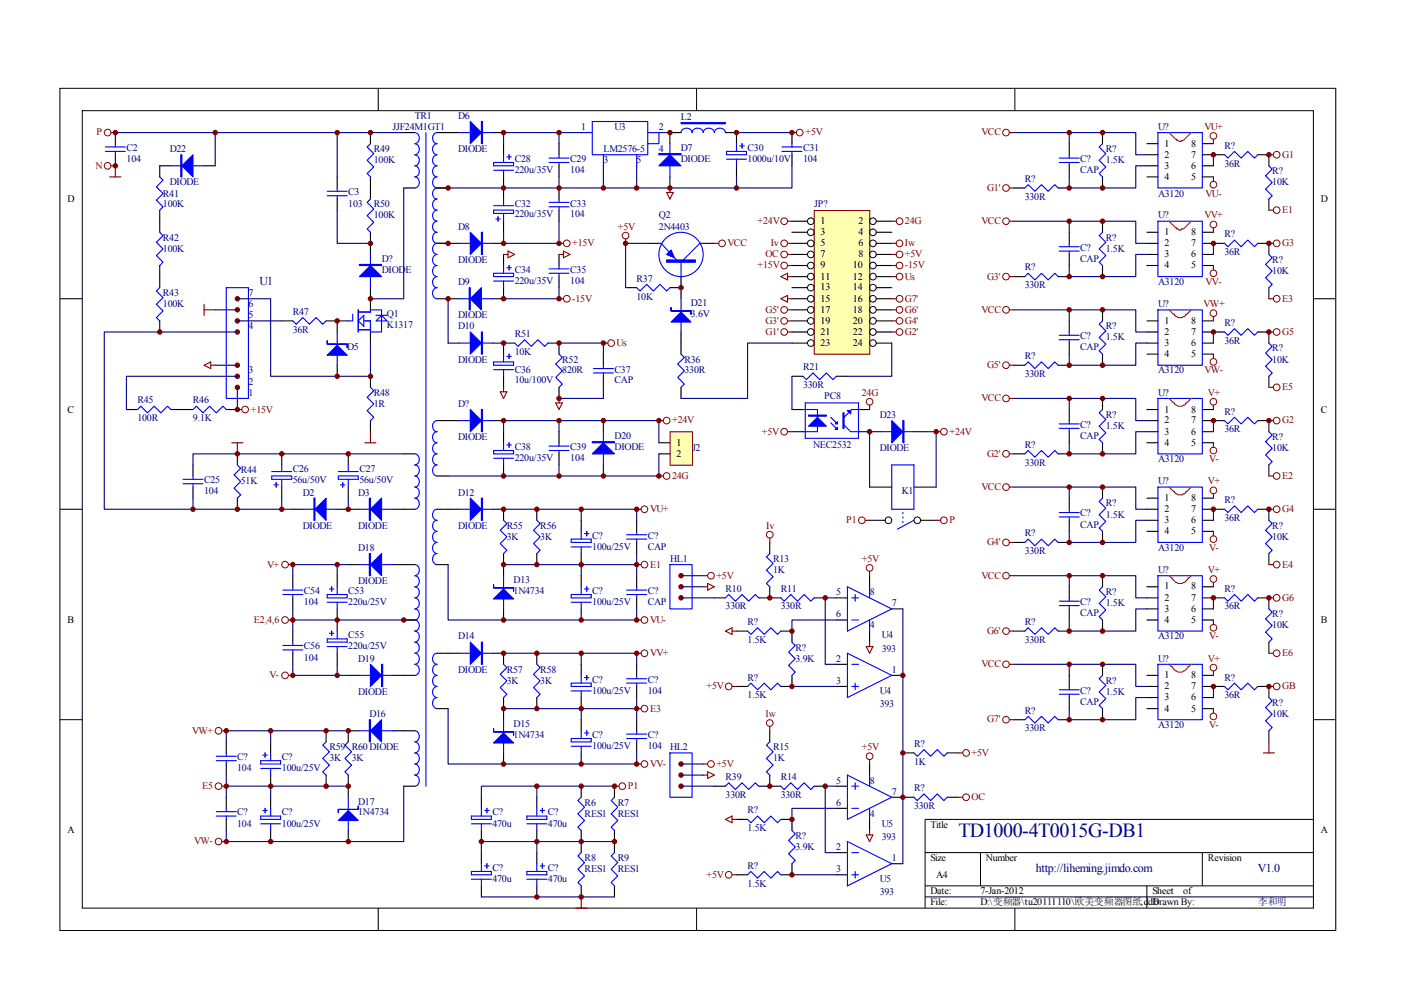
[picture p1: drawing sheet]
<svg xmlns="http://www.w3.org/2000/svg" width="297mm" height="210mm" viewBox="0 0 297 210" stroke-linecap="round" stroke-linejoin="round" font-family="sans-serif">
<defs><g id="words">
<text font-size="4.2" fill="#000080" x="203.2" y="177.4">TD1000-4T0015G-DB1</text>
<g font-size="2.5" fill="#000080">
<text x="55" y="60.4">U1</text>
<text x="219.6" y="184.8">http://liheming.jimdo.com</text>
<text x="266.7" y="184.8">V1.0</text>
</g>
<g font-size="2.1" fill="#800000">
<text x="20.5" y="28.7">P</text>
<text x="170.8" y="28.7">+5V</text>
<text x="208.1" y="28.7">VCC</text>
<text x="255.4" y="27.5">VU+</text>
<text x="20.2" y="35.7">N</text>
<text x="271.9" y="33.5">G1</text>
<text x="209.3" y="40.5">G1'</text>
<text x="255.6" y="41.7">VU-</text>
<text x="160.6" y="47.5">+24V</text>
<text x="191.9" y="47.5">24G</text>
<text x="208.1" y="47.5">VCC</text>
<text x="255.4" y="46.3">VV+</text>
<text x="271.9" y="45.1">E1</text>
<text x="121.3" y="52.2">+15V</text>
<text x="131" y="48.7">+5V</text>
<text x="154.3" y="52.2">VCC</text>
<text x="163.4" y="52.2">Iv</text>
<text x="191.9" y="52.2">Iw</text>
<text x="271.9" y="52.2">G3</text>
<text x="160.6" y="56.9">+15V</text>
<text x="162.3" y="54.5">OC</text>
<text x="191.9" y="54.5">+5V</text>
<text x="191.9" y="56.9">-15V</text>
<text x="191.9" y="59.3">Us</text>
<text x="209.3" y="59.3">G3'</text>
<text x="121.3" y="63.9">-15V</text>
<text x="191.9" y="63.9">G7'</text>
<text x="255.2" y="65.1">VW+</text>
<text x="255.6" y="60.5">VV-</text>
<text x="271.9" y="63.9">E3</text>
<text x="162.3" y="71">G1'</text>
<text x="162.3" y="68.7">G3'</text>
<text x="162.3" y="66.3">G5'</text>
<text x="191.9" y="66.3">G6'</text>
<text x="191.9" y="68.7">G4'</text>
<text x="191.9" y="71">G2'</text>
<text x="208.1" y="66.3">VCC</text>
<text x="271.9" y="71">G5</text>
<text x="130.7" y="73.3">Us</text>
<text x="182.7" y="83.9">24G</text>
<text x="209.3" y="78.1">G5'</text>
<text x="255.4" y="79.2">VW-</text>
<text x="256.1" y="83.9">V+</text>
<text x="271.9" y="82.7">E5</text>
<text x="53.2" y="87.5">+15V</text>
<text x="142.5" y="89.8">+24V</text>
<text x="208.1" y="85.1">VCC</text>
<text x="271.9" y="89.8">G2</text>
<text x="161.5" y="92.1">+5V</text>
<text x="201.3" y="92.1">+24V</text>
<text x="142.5" y="101.5">24G</text>
<text x="209.3" y="96.9">G2'</text>
<text x="256.4" y="98">V-</text>
<text x="271.9" y="101.5">E2</text>
<text x="208.1" y="103.9">VCC</text>
<text x="256.1" y="102.7">V+</text>
<text x="137.8" y="108.6">VU+</text>
<text x="162.5" y="112.1">Iv</text>
<text x="179.4" y="110.9">P1</text>
<text x="201.3" y="110.9">P</text>
<text x="271.9" y="108.6">G4</text>
<text x="182.7" y="119.1">+5V</text>
<text x="209.3" y="115.6">G4'</text>
<text x="256.4" y="116.8">V-</text>
<text x="56.6" y="120.3">V+</text>
<text x="137.8" y="120.3">E1</text>
<text x="151.9" y="122.7">+5V</text>
<text x="208.1" y="122.7">VCC</text>
<text x="256.1" y="121.5">V+</text>
<text x="271.9" y="120.3">E4</text>
<text x="271.9" y="127.4">G6</text>
<text x="53.8" y="132.1">E2,4,6</text>
<text x="137.8" y="132.1">VU-</text>
<text x="209.3" y="134.4">G6'</text>
<text x="256.4" y="135.6">V-</text>
<text x="57.1" y="143.8">V-</text>
<text x="137.8" y="139.1">VV+</text>
<text x="208.1" y="141.5">VCC</text>
<text x="256.1" y="140.3">V+</text>
<text x="271.9" y="139.1">E6</text>
<text x="149.8" y="146.1">+5V</text>
<text x="271.9" y="146.1">GB</text>
<text x="40.7" y="155.5">VW+</text>
<text x="137.8" y="150.9">E3</text>
<text x="162.3" y="152">Iw</text>
<text x="209.3" y="153.2">G7'</text>
<text x="256.4" y="154.4">V-</text>
<text x="182.7" y="159.1">+5V</text>
<text x="206" y="160.3">+5V</text>
<text x="42.8" y="167.3">E5</text>
<text x="133.1" y="167.3">P1</text>
<text x="137.8" y="162.6">VV-</text>
<text x="151.9" y="162.6">+5V</text>
<text x="206" y="169.6">OC</text>
<text x="41.1" y="179">VW-</text>
<text x="149.8" y="186.1">+5V</text>
</g>
<g font-size="2.1" fill="#000080">
<text x="83.2" y="27.5">JJF24M1GT1</text>
<text x="88" y="25.2">TR1</text>
<text x="97.1" y="25.2">D6</text>
<text x="123.2" y="27.5">1</text>
<text x="130.3" y="27.5">U3</text>
<text x="139.7" y="27.5">2</text>
<text x="144.4" y="25.4">L2</text>
<text x="245.5" y="27.5">U?</text>
<text x="26.8" y="32">C2</text>
<text x="26.8" y="34.4">104</text>
<text x="36" y="32.3">D22</text>
<text x="79.2" y="32.3">R49</text>
<text x="79.2" y="34.6">100K</text>
<text x="97.1" y="32.3">DIODE</text>
<text x="109.1" y="34.4">C28</text>
<text x="120.9" y="34.4">C29</text>
<text x="127.9" y="32.3">LM2576-5</text>
<text x="127.9" y="34.6">3</text>
<text x="135" y="34.6">5</text>
<text x="139.7" y="32.3">4</text>
<text x="144.4" y="32">D7</text>
<text x="144.4" y="34.4">DIODE</text>
<text x="158.5" y="32">C30</text>
<text x="158.5" y="34.4">1000u/10V</text>
<text x="170.3" y="32">C31</text>
<text x="170.3" y="34.4">104</text>
<text x="229" y="34.4">C?</text>
<text x="234.4" y="32.3">R?</text>
<text x="234.4" y="34.6">1.5K</text>
<text x="259.6" y="31.5">R?</text>
<text x="259.6" y="35.3">36R</text>
<text x="34.5" y="41.7">R41</text>
<text x="36" y="39.3">DIODE</text>
<text x="73.8" y="41.4">C3</text>
<text x="109.1" y="36.7">220u/35V</text>
<text x="120.9" y="36.7">104</text>
<text x="217.3" y="38.6">R?</text>
<text x="229" y="36.7">CAP</text>
<text x="245.5" y="41.7">A3120</text>
<text x="269.7" y="36.9">R?</text>
<text x="269.7" y="39.3">10K</text>
<text x="34.5" y="44">100K</text>
<text x="73.8" y="43.8">103</text>
<text x="79.2" y="44">R50</text>
<text x="79.2" y="46.3">100K</text>
<text x="109.1" y="43.8">C32</text>
<text x="109.1" y="46.1">220u/35V</text>
<text x="120.9" y="43.8">C33</text>
<text x="120.9" y="46.1">104</text>
<text x="139.7" y="46.3">Q2</text>
<text x="172.6" y="44">JP?</text>
<text x="217.3" y="42.3">330R</text>
<text x="245.5" y="46.3">U?</text>
<text x="34.5" y="51.1">R42</text>
<text x="34.5" y="53.4">100K</text>
<text x="97.1" y="48.7">D8</text>
<text x="139.7" y="48.7">2N4403</text>
<text x="229" y="53.2">C?</text>
<text x="234.4" y="51.1">R?</text>
<text x="234.4" y="53.4">1.5K</text>
<text x="259.6" y="50.3">R?</text>
<text x="80.9" y="55.5">D?</text>
<text x="80.9" y="57.8">DIODE</text>
<text x="97.1" y="55.7">DIODE</text>
<text x="109.1" y="57.8">C34</text>
<text x="120.9" y="57.8">C35</text>
<text x="135" y="59.7">R37</text>
<text x="217.3" y="57.3">R?</text>
<text x="229" y="55.5">CAP</text>
<text x="259.6" y="54.1">36R</text>
<text x="269.7" y="55.7">R?</text>
<text x="269.7" y="58.1">10K</text>
<text x="34.5" y="62.8">R43</text>
<text x="34.5" y="65.1">100K</text>
<text x="52.7" y="62.8">7</text>
<text x="52.7" y="65.1">6</text>
<text x="97.1" y="60.5">D9</text>
<text x="109.1" y="60.2">220u/35V</text>
<text x="120.9" y="60.2">104</text>
<text x="135" y="63.5">10K</text>
<text x="146.5" y="64.9">D21</text>
<text x="217.3" y="61.1">330R</text>
<text x="245.5" y="60.5">A3120</text>
<text x="245.5" y="65.1">U?</text>
<text x="52.7" y="69.8">4</text>
<text x="52.7" y="67.5">5</text>
<text x="62.1" y="66.7">R47</text>
<text x="62.1" y="70.5">36R</text>
<text x="82" y="67.2">Q1</text>
<text x="82" y="69.6">K1317</text>
<text x="97.1" y="67.5">DIODE</text>
<text x="97.1" y="69.8">D10</text>
<text x="109.1" y="71.5">R51</text>
<text x="146.5" y="67.2">3.6V</text>
<text x="229" y="71.9">C?</text>
<text x="234.4" y="69.8">R?</text>
<text x="259.6" y="69.1">R?</text>
<text x="73.6" y="74.3">D5</text>
<text x="97.1" y="76.9">DIODE</text>
<text x="109.1" y="75.2">10K</text>
<text x="119.2" y="76.9">R52</text>
<text x="145.1" y="76.9">R36</text>
<text x="217.3" y="76.1">R?</text>
<text x="229" y="74.3">CAP</text>
<text x="234.4" y="72.2">1.5K</text>
<text x="259.6" y="72.9">36R</text>
<text x="269.7" y="74.5">R?</text>
<text x="269.7" y="76.9">10K</text>
<text x="52.7" y="83.9">1</text>
<text x="52.7" y="81.5">2</text>
<text x="52.7" y="79.2">3</text>
<text x="79.2" y="83.9">R48</text>
<text x="109.1" y="79">C36</text>
<text x="109.1" y="81.3">10u/100V</text>
<text x="119.2" y="79.2">820R</text>
<text x="130.3" y="79">C37</text>
<text x="130.3" y="81.3">CAP</text>
<text x="145.1" y="79.2">330R</text>
<text x="170.3" y="78.5">R21</text>
<text x="170.3" y="82.3">330R</text>
<text x="217.3" y="79.9">330R</text>
<text x="245.5" y="79.2">A3120</text>
<text x="245.5" y="83.9">U?</text>
<text x="29.1" y="85.5">R45</text>
<text x="29.1" y="89.3">100R</text>
<text x="40.9" y="85.5">R46</text>
<text x="40.9" y="89.3">9.1K</text>
<text x="79.2" y="86.3">1R</text>
<text x="97.1" y="86.3">D?</text>
<text x="174.8" y="84.6">PC8</text>
<text x="186.5" y="88.6">D23</text>
<text x="234.4" y="88.6">R?</text>
<text x="259.6" y="87.9">R?</text>
<text x="97.1" y="93.3">DIODE</text>
<text x="109.1" y="95.4">C38</text>
<text x="120.9" y="95.4">C39</text>
<text x="130.3" y="93.1">D20</text>
<text x="130.3" y="95.4">DIODE</text>
<text x="146.7" y="95.7">J2</text>
<text x="172.4" y="94.9">NEC2532</text>
<text x="186.5" y="95.7">DIODE</text>
<text x="217.3" y="94.9">R?</text>
<text x="229" y="90.7">C?</text>
<text x="229" y="93.1">CAP</text>
<text x="234.4" y="90.9">1.5K</text>
<text x="259.6" y="91.6">36R</text>
<text x="269.7" y="93.3">R?</text>
<text x="269.7" y="95.7">10K</text>
<text x="51.1" y="100.3">R44</text>
<text x="62.1" y="100.1">C26</text>
<text x="76.2" y="100.1">C27</text>
<text x="109.1" y="97.8">220u/35V</text>
<text x="120.9" y="97.8">104</text>
<text x="217.3" y="98.7">330R</text>
<text x="245.5" y="98">A3120</text>
<text x="43.3" y="102.5">C25</text>
<text x="43.3" y="104.8">104</text>
<text x="51.1" y="102.7">51K</text>
<text x="62.1" y="102.5">56u/50V</text>
<text x="64.2" y="105.1">D2</text>
<text x="75.9" y="105.1">D3</text>
<text x="76.2" y="102.5">56u/50V</text>
<text x="97.1" y="105.1">D12</text>
<text x="191.2" y="104.8">K1</text>
<text x="234.4" y="107.4">R?</text>
<text x="245.5" y="102.7">U?</text>
<text x="259.6" y="106.7">R?</text>
<text x="64.2" y="112.1">DIODE</text>
<text x="75.9" y="112.1">DIODE</text>
<text x="97.1" y="112.1">DIODE</text>
<text x="107.4" y="112.1">R55</text>
<text x="114.6" y="112.1">R56</text>
<text x="217.3" y="113.7">R?</text>
<text x="229" y="109.5">C?</text>
<text x="229" y="111.9">CAP</text>
<text x="234.4" y="109.7">1.5K</text>
<text x="259.6" y="110.4">36R</text>
<text x="269.7" y="112.1">R?</text>
<text x="75.9" y="116.8">D18</text>
<text x="107.4" y="114.5">3K</text>
<text x="114.6" y="114.5">3K</text>
<text x="125.6" y="114.2">C?</text>
<text x="125.6" y="116.6">100u/25V</text>
<text x="137.3" y="114.2">C?</text>
<text x="137.3" y="116.6">CAP</text>
<text x="142.1" y="119.1">HL1</text>
<text x="163.9" y="119.1">R13</text>
<text x="217.3" y="117.5">330R</text>
<text x="245.5" y="116.8">A3120</text>
<text x="269.7" y="114.5">10K</text>
<text x="64.4" y="125.9">C54</text>
<text x="73.8" y="125.9">C53</text>
<text x="75.9" y="123.9">DIODE</text>
<text x="108.9" y="123.6">D13</text>
<text x="108.9" y="125.9">1N4734</text>
<text x="125.6" y="125.9">C?</text>
<text x="137.3" y="125.9">C?</text>
<text x="153.8" y="125.5">R10</text>
<text x="163.9" y="121.5">1K</text>
<text x="165.5" y="125.5">R11</text>
<text x="245.5" y="121.5">U?</text>
<text x="259.6" y="125.5">R?</text>
<text x="64.4" y="128.3">104</text>
<text x="73.8" y="128.3">220u/25V</text>
<text x="125.6" y="128.3">100u/25V</text>
<text x="137.3" y="128.3">CAP</text>
<text x="153.8" y="129.2">330R</text>
<text x="165.5" y="129.2">330R</text>
<text x="177.3" y="126.2">5</text>
<text x="177.3" y="130.9">6</text>
<text x="184.4" y="126.2">8</text>
<text x="189.1" y="128.5">7</text>
<text x="229" y="128.3">C?</text>
<text x="229" y="130.7">CAP</text>
<text x="234.4" y="126.2">R?</text>
<text x="234.4" y="128.5">1.5K</text>
<text x="259.6" y="129.2">36R</text>
<text x="269.7" y="130.9">R?</text>
<text x="64.4" y="137.7">C56</text>
<text x="73.8" y="135.3">C55</text>
<text x="73.8" y="137.7">220u/25V</text>
<text x="97.1" y="135.6">D14</text>
<text x="158.5" y="132.5">R?</text>
<text x="158.5" y="136.3">1.5K</text>
<text x="168.7" y="137.9">R?</text>
<text x="184.4" y="133.2">4</text>
<text x="186.9" y="135.3">U4</text>
<text x="217.3" y="132.5">R?</text>
<text x="217.3" y="136.3">330R</text>
<text x="245.5" y="135.6">A3120</text>
<text x="269.7" y="133.2">10K</text>
<text x="64.4" y="140.1">104</text>
<text x="75.9" y="140.3">D19</text>
<text x="97.1" y="142.6">DIODE</text>
<text x="107.4" y="142.6">R57</text>
<text x="114.6" y="142.6">R58</text>
<text x="168.7" y="140.3">3.9K</text>
<text x="177.3" y="140.3">2</text>
<text x="186.9" y="138.2">393</text>
<text x="189.1" y="142.6">1</text>
<text x="245.5" y="140.3">U?</text>
<text x="75.9" y="147.3">DIODE</text>
<text x="107.4" y="145">3K</text>
<text x="114.6" y="145">3K</text>
<text x="125.6" y="144.7">C?</text>
<text x="125.6" y="147.1">100u/25V</text>
<text x="137.3" y="144.7">C?</text>
<text x="137.3" y="147.1">104</text>
<text x="158.5" y="144.3">R?</text>
<text x="158.5" y="148">1.5K</text>
<text x="177.3" y="145">3</text>
<text x="186.5" y="147.1">U4</text>
<text x="186.5" y="149.9">393</text>
<text x="229" y="147.1">C?</text>
<text x="229" y="149.5">CAP</text>
<text x="234.4" y="145">R?</text>
<text x="234.4" y="147.3">1.5K</text>
<text x="259.6" y="144.3">R?</text>
<text x="259.6" y="148">36R</text>
<text x="269.7" y="149.7">R?</text>
<text x="78.3" y="152">D16</text>
<text x="108.9" y="154.1">D15</text>
<text x="217.3" y="151.3">R?</text>
<text x="217.3" y="155">330R</text>
<text x="245.5" y="154.4">A3120</text>
<text x="269.7" y="152">10K</text>
<text x="50.3" y="161.2">C?</text>
<text x="59.8" y="161.2">C?</text>
<text x="69.8" y="159.1">R59 R60DIODE</text>
<text x="69.8" y="161.4">3K</text>
<text x="74.6" y="161.4">3K</text>
<text x="108.9" y="156.5">1N4734</text>
<text x="125.6" y="156.5">C?</text>
<text x="125.6" y="158.8">100u/25V</text>
<text x="137.3" y="156.5">C?</text>
<text x="137.3" y="158.8">104</text>
<text x="142.1" y="159.1">HL2</text>
<text x="163.9" y="159.1">R15</text>
<text x="163.9" y="161.4">1K</text>
<text x="193.8" y="158.3">R?</text>
<text x="50.3" y="163.5">104</text>
<text x="59.8" y="163.5">100u/25V</text>
<text x="153.8" y="165.5">R39</text>
<text x="165.5" y="165.5">R14</text>
<text x="177.3" y="166.1">5</text>
<text x="184.4" y="166.1">8</text>
<text x="193.8" y="167.7">R?</text>
<text x="193.8" y="162.2">1K</text>
<text x="50.3" y="172.9">C?</text>
<text x="59.8" y="172.9">C?</text>
<text x="75.9" y="170.6">D17</text>
<text x="75.9" y="172.9">1N4734</text>
<text x="104.4" y="172.9">C?</text>
<text x="116.2" y="172.9">C?</text>
<text x="124" y="170.8">R6</text>
<text x="124" y="173.2">RES1</text>
<text x="131" y="170.8">R7</text>
<text x="131" y="173.2">RES1</text>
<text x="153.8" y="169.2">330R</text>
<text x="158.5" y="172.5">R?</text>
<text x="165.5" y="169.2">330R</text>
<text x="177.3" y="170.8">6</text>
<text x="184.4" y="173.2">4</text>
<text x="189.1" y="168.5">7</text>
<text x="193.8" y="171.5">330R</text>
<text x="50.3" y="175.3">104</text>
<text x="59.8" y="175.3">100u/25V</text>
<text x="104.4" y="175.3">470u</text>
<text x="116.2" y="175.3">470u</text>
<text x="158.5" y="176.2">1.5K</text>
<text x="168.7" y="177.9">R?</text>
<text x="186.9" y="175.3">U5</text>
<text x="186.9" y="178.1">393</text>
<text x="104.4" y="184.7">C?</text>
<text x="116.2" y="184.7">C?</text>
<text x="124" y="182.6">R8</text>
<text x="124" y="184.9">RES1</text>
<text x="131" y="182.6">R9</text>
<text x="131" y="184.9">RES1</text>
<text x="158.5" y="184.2">R?</text>
<text x="168.7" y="180.2">3.9K</text>
<text x="177.3" y="180.2">2</text>
<text x="177.3" y="184.9">3</text>
<text x="189.1" y="182.6">1</text>
<text x="104.4" y="187">470u</text>
<text x="116.2" y="187">470u</text>
<text x="158.5" y="188">1.5K</text>
<text x="186.5" y="187">U5</text>
<text x="186.5" y="189.8">393</text>
<text x="266.7" y="192">李和明</text>
</g>
<g font-size="2.1">
<text x="246.9" y="31.1">1</text>
<text x="246.9" y="33.5">2</text>
<text x="246.9" y="35.7">3</text>
<text x="252.6" y="35.7">6</text>
<text x="252.6" y="33.5">7</text>
<text x="252.6" y="31.1">8</text>
<text x="246.9" y="38.1">4</text>
<text x="252.6" y="38.1">5</text>
<text x="14.3" y="42.8">D</text>
<text x="174" y="47.5">1</text>
<text x="182" y="47.5">2</text>
<text x="280.1" y="42.8">D</text>
<text x="174" y="49.9">3</text>
<text x="174" y="52.2">5</text>
<text x="182" y="49.9">4</text>
<text x="182" y="52.2">6</text>
<text x="246.9" y="49.9">1</text>
<text x="246.9" y="52.2">2</text>
<text x="252.6" y="52.2">7</text>
<text x="252.6" y="49.9">8</text>
<text x="174" y="54.5">7</text>
<text x="174" y="56.9">9</text>
<text x="174" y="59.3">11</text>
<text x="180.8" y="56.9">10</text>
<text x="180.8" y="59.3">12</text>
<text x="182" y="54.5">8</text>
<text x="246.9" y="54.5">3</text>
<text x="246.9" y="56.9">4</text>
<text x="252.6" y="56.9">5</text>
<text x="252.6" y="54.5">6</text>
<text x="174" y="61.6">13</text>
<text x="174" y="63.9">15</text>
<text x="180.8" y="61.6">14</text>
<text x="180.8" y="63.9">16</text>
<text x="174" y="66.3">17</text>
<text x="174" y="68.7">19</text>
<text x="174" y="71">21</text>
<text x="180.8" y="66.3">18</text>
<text x="180.8" y="68.7">20</text>
<text x="180.8" y="71">22</text>
<text x="246.9" y="68.7">1</text>
<text x="246.9" y="71">2</text>
<text x="252.6" y="71">7</text>
<text x="252.6" y="68.7">8</text>
<text x="174" y="73.3">23</text>
<text x="180.8" y="73.3">24</text>
<text x="246.9" y="73.3">3</text>
<text x="246.9" y="75.7">4</text>
<text x="252.6" y="75.7">5</text>
<text x="252.6" y="73.3">6</text>
<text x="14.3" y="87.5">C</text>
<text x="246.9" y="87.5">1</text>
<text x="246.9" y="89.8">2</text>
<text x="252.6" y="89.8">7</text>
<text x="252.6" y="87.5">8</text>
<text x="280.1" y="87.5">C</text>
<text x="143.4" y="94.5">1</text>
<text x="246.9" y="92.1">3</text>
<text x="246.9" y="94.5">4</text>
<text x="252.6" y="94.5">5</text>
<text x="252.6" y="92.1">6</text>
<text x="143.4" y="96.9">2</text>
<text x="246.9" y="106.2">1</text>
<text x="252.6" y="106.2">8</text>
<text x="246.9" y="108.6">2</text>
<text x="246.9" y="110.9">3</text>
<text x="246.9" y="113.3">4</text>
<text x="252.6" y="113.3">5</text>
<text x="252.6" y="110.9">6</text>
<text x="252.6" y="108.6">7</text>
<text x="246.9" y="125">1</text>
<text x="252.6" y="125">8</text>
<text x="246.9" y="127.4">2</text>
<text x="246.9" y="129.7">3</text>
<text x="252.6" y="129.7">6</text>
<text x="252.6" y="127.4">7</text>
<text x="14.3" y="132.1">B</text>
<text x="246.9" y="132.1">4</text>
<text x="252.6" y="132.1">5</text>
<text x="280.1" y="132.1">B</text>
<text x="246.9" y="143.8">1</text>
<text x="252.6" y="143.8">8</text>
<text x="246.9" y="146.1">2</text>
<text x="246.9" y="148.5">3</text>
<text x="252.6" y="148.5">6</text>
<text x="252.6" y="146.1">7</text>
<text x="246.9" y="150.9">4</text>
<text x="252.6" y="150.9">5</text>
<text x="14.3" y="176.7">A</text>
<text x="197.3" y="175.5">Title</text>
<text x="280.1" y="176.7">A</text>
<text x="197.3" y="182.6">Size</text>
<text x="209" y="182.6">Number</text>
<text x="256.1" y="182.6">Revision</text>
<text x="197.3" y="189.6">Date:</text>
<text x="197.3" y="192">File:</text>
<text x="198.5" y="186.1">A4</text>
<text x="207.9" y="189.6">7-Jan-2012</text>
<text x="207.9" y="192">D:\变频器\tu20111110\欧美变频器图纸.ddb</text>
<text x="244.3" y="189.6">Sheet</text>
<text x="244.3" y="192">Drawn By:</text>
<text x="250.9" y="189.6">of</text>
</g>
</g></defs>
<g fill="none" stroke="#000" stroke-width=".21">
<path d="M12.7 18.7h270.5v178.6h-270.5zM80.2 18.7v4.7M147.7 18.7v4.7M215.2 18.7v4.7M17.4 23.5h261.1v169h-261.1zM12.7 63.3h4.7M278.4 63.3h4.7M12.7 108h4.7M278.4 108h4.7M12.7 152.6h4.7M278.4 152.6h4.7M278.4 173.7h-82.3v18.8"/>
<path d="M80.2 192.5v4.7M147.7 192.5v4.7M196.1 180.8h82.3M196.1 187.8h82.3M196.1 190.2h82.3M207.9 180.8v7M215.2 192.5v4.7M243.2 187.8v4.7M254.9 180.8v7"/>
</g>
<g fill="none" stroke="#000" stroke-width=".23">
<path d="M24.5 28.1v2.4M24.5 32.8v2.4M36.2 35.2h-2.3v2.3M43.3 35.2h2.3M71.5 37.5v2.4M78.5 28.1v2.4M78.5 37.5v4.7M85.6 28.1h2.4M85.6 39.9h2.4M92.7 28.1h4.7M92.7 39.9h2.3M104.4 28.1h2.4"/>
<path d="M106.8 30.5v2.3M106.8 37.5v4.7M118.5 30.5v2.3M118.5 35.2v2.3M118.5 39.9v2.3M142 37.5v2.4M144.4 28.1h-2.4v2.4M153.8 28.1h2.4v2.4M156.2 35.2v2.3M167.9 28.1v2.4M167.9 32.8v2.4M33.9 44.6v4.7"/>
<path d="M33.9 56.3v4.7M71.5 42.2v2.4M78.5 49.3v4.6M92.7 51.6h4.7M104.4 51.6h2.4M106.8 46.9v2.4M106.8 53.9v2.4M118.5 44.6v2.3M118.5 53.9v2.4M118.5 58.6v2.4M33.9 68v2.4M59.7 68h2.4"/>
<path d="M69.1 68h4.7M71.5 68v2.4M71.5 77.4v2.4M78.5 61v4.7M78.5 70.4v2.3M78.5 79.8v2.3M92.7 63.3h4.7M95 72.7h2.4M104.4 72.7h4.7M106.8 61v2.3h-2.4M106.8 72.7v2.4M106.8 79.8v2.3"/>
<path d="M116.2 72.7h2.3v2.4M127.9 75.1v2.3M127.9 79.8v2.3M26.8 86.8h2.4M36.2 86.8h4.7M40.9 98.6v2.3M48 86.8h2.3M50.3 96.2v2.4M59.7 96.2v2.4M73.8 96.2v2.4M78.5 89.2v2.3M85.6 96.2h2.4"/>
<path d="M92.7 89.2h4.7M104.4 89.2h2.4M106.8 91.5v2.4M106.8 98.6v2.3M118.5 82.1v2.4M118.5 91.5v2.4M118.5 96.2v2.4M127.9 89.2v2.3M127.9 98.6v2.3M40.9 103.3v2.3M50.3 105.6v2.4M59.7 103.3v2.3"/>
<path d="M62.1 108h2.3M71.5 108h4.7M73.8 103.3v2.3M83.2 108h4.8M92.7 100.9h2.3"/>
</g>
<g fill="none" stroke="#00f" stroke-width=".23">
<path d="M22.3 31.2h4.3M22.3 32.1h4.3M24.5 30.5v.7M24.5 32.1v.7M33.9 37.5l.7 .7-1.4 1.4 1.4 1.4-1.4 1.4 1.4 1.5-.7 .7M36.2 35.2h7.1M71.5 39.9v.7M78.5 30.5l-.7 .7 1.5 1.4-1.5 1.4 1.5 1.4-1.5 1.4 .7 .7M88 28.1a1.2 1.2 0 0 1 .9 1.2 1.2 1.2 0 0 1-.9 1.2 1.2 1.2 0 0 1 .9 1.1 1.2 1.2 0 0 1-.9 1.2 1.2 1.2 0 0 1 .9 1.2 1.2 1.2 0 0 1-.9 1.2 1.2 1.2 0 0 1 .9 1.1 1.2 1.2 0 0 1-.9 1.2 1.2 1.2 0 0 1 .9 1.2 1.2 1.2 0 0 1-.9 1.2M90.3 28.1v138.6M92.7 28.1a1.2 1.2 0 0 0-1 1.2 1.2 1.2 0 0 0 1 1.2 1.21 1.21 0 0 0-1 1.1 1.21 1.21 0 0 0 1 1.2 1.2 1.2 0 0 0-1 1.2 1.2 1.2 0 0 0 1 1.2 1.2 1.2 0 0 0-1 1.1 1.2 1.2 0 0 0 1 1.2 1.2 1.2 0 0 0-1 1.2 1.2 1.2 0 0 0 1 1.2 1.2 1.2 0 0 0-1 1.1 1.2 1.2 0 0 0 1 1.2 1.2 1.2 0 0 0-1 1.2 1.2 1.2 0 0 0 1 1.2 1.2 1.2 0 0 0-1 1.1 1.2 1.2 0 0 0 1 1.2 1.21 1.21 0 0 0-1 1.2 1.21 1.21 0 0 0 1 1.2 1.2 1.2 0 0 0-1 1.1 1.2 1.2 0 0 0 1 1.2 1.2 1.2 0 0 0-1 1.2 1.2 1.2 0 0 0 1 1.1 1.2 1.2 0 0 0-1 1.2 1.2 1.2 0 0 0 1 1.2 1.2 1.2 0 0 0-1 1.2 1.2 1.2 0 0 0 1 1.1 1.2 1.2 0 0 0-1 1.2 1.2 1.2 0 0 0 1 1.2 1.2 1.2 0 0 0-1 1.2 1.2 1.2 0 0 0 1 1.1M97.4 28.1h7"/>
<path d="M104.6 34.5h4.3v.7h-4.3zM104.6 36.1h4.3M106.8 32.8v1.7M106.8 36.1v1.4M107.5 33.3h.9M107.9 32.8v.9M116.4 34.5h4.2M116.4 33.5h4.2M118.5 32.8v.7M118.5 34.5v.7M123.2 28.1h2.4M125.6 25.8h11.7v7h-11.7z"/>
<path d="M127.9 32.8v2.4M135 32.8v2.4M137.3 28.1h2.4M142 30.5v7M144.4 28.1a1.21 1.21 0 0 1 1.2-.9 1.21 1.21 0 0 1 1.1 .9 1.21 1.21 0 0 1 1.2-.9 1.21 1.21 0 0 1 1.2 .9 1.21 1.21 0 0 1 1.2-.9 1.21 1.21 0 0 1 1.2 .9 1.2 1.2 0 0 1 1.1-.9 1.2 1.2 0 0 1 1.2 .9M154 32.1h4.3v.7h-4.3zM154 33.7h4.3M156.2 30.5v1.6M156.2 33.7v1.5M156.9 30.9h.9M157.3 30.5v.9M165.8 31.2h4.2"/>
<path d="M165.8 32.1h4.2M167.9 30.5v.7M167.9 32.1v.7M33.9 49.3l.7 .7-1.4 1.4 1.4 1.4-1.4 1.4 1.4 1.4-.7 .7M69.4 40.6h4.2M69.4 41.5h4.2M71.5 41.5v.7M78.5 42.2l-.7 .7 1.5 1.4-1.5 1.4 1.5 1.4-1.5 1.4 .7 .8M78.5 53.9v7.1M97.4 51.6h7M104.6 44.6h4.3v.7h-4.3zM104.6 57.9h4.3v.7h-4.3z"/>
<path d="M104.6 43.6h4.3M104.6 59.6h4.3M105.1 46.4h1M105.6 46v.9M106.8 42.2v1.4M106.8 45.3v1.6M106.8 56.3v1.6M106.8 59.6v1.4M107.5 56.8h.9M107.9 56.3v.9M116.4 57.9h4.2M116.4 43.9h4.2"/>
<path d="M116.4 42.9h4.2M116.4 57h4.2M118.5 42.2v.7M118.5 43.9v.7M118.5 56.3v.7M118.5 57.9v.7M33.9 61l-.7 .7 1.4 1.4-1.4 1.4 1.4 1.4-1.4 1.4 .7 .7M48 61h4.7v23.5h-4.7zM62.1 68l.7 .7 1.4-1.4 1.4 1.4 1.4-1.4 1.4 1.4 .7-.7M71.5 70.4v7M74.8 66.6v1.4h-1M76 66.2h2.5v-.5h2.4v4.7h-2.4v-2.4h-1.4"/>
<path d="M76 65.7v4.7M76 69.9h2.5M76 68l1.1-1.1v2.3zM79.7 68l1.2-1.1 1.2 1.1zM79.7 66.9h2.4M97.4 63.3h7M97.4 72.7h7M104.6 76.7h4.3v.7h-4.3zM104.6 78.4h4.3M106.8 75.1v1.6M106.8 78.4v1.4M107.5 75.6h.9"/>
<path d="M107.9 75.1v.9M109.1 72.7l.7 .7 1.4-1.4 1.4 1.4 1.5-1.4 1.4 1.4 .7-.7M118.5 75.1l.7 .7-1.4 1.4 1.4 1.4-1.4 1.4 1.4 1.4-.7 .7M125.8 79.1h4.2M125.8 78.1h4.2M127.9 77.4v.7M127.9 79.1v.7M29.2 86.8l.7-.7 1.4 1.4 1.4-1.4 1.4 1.4 1.4-1.4 .7 .7M40.9 86.8l.7-.7 1.4 1.4 1.4-1.4 1.5 1.4 1.4-1.4 .7 .7M50.3 98.6l.7 .7-1.4 1.4 1.4 1.4-1.4 1.4 1.4 1.4-.7 .7M57.6 100h4.2M59.7 98.6v1.4"/>
<path d="M71.7 100h4.3M73.8 98.6v1.4M78.5 82.1l.8 .7-1.5 1.4 1.5 1.5-1.5 1.4 1.5 1.4-.8 .7M88 96.2a1.2 1.2 0 0 1 .9 1.2 1.2 1.2 0 0 1-.9 1.2 1.2 1.2 0 0 1 .9 1.1 1.2 1.2 0 0 1-.9 1.2 1.2 1.2 0 0 1 .9 1.2 1.2 1.2 0 0 1-.9 1.2 1.2 1.2 0 0 1 .9 1.1 1.2 1.2 0 0 1-.9 1.2 1.2 1.2 0 0 1 .9 1.2 1.2 1.2 0 0 1-.9 1.2M92.7 96.2a1.2 1.2 0 0 0-1 1.2 1.2 1.2 0 0 0 1 1.2 1.2 1.2 0 0 0-1 1.1 1.2 1.2 0 0 0 1 1.2M92.7 89.2a1.2 1.2 0 0 0-1 1.2 1.2 1.2 0 0 0 1 1.1 1.2 1.2 0 0 0-1 1.2 1.2 1.2 0 0 0 1 1.2 1.2 1.2 0 0 0-1 1.2 1.2 1.2 0 0 0 1 1.1M97.4 89.2h7M104.6 95.5h4.3v.7h-4.3zM104.6 97.2h4.3M106.8 93.9v1.6M106.8 97.2v1.4M107.5 94.3h.9"/>
<path d="M107.9 93.9v.9M116.4 95.5h4.2M116.4 94.6h4.2M118.5 93.9v.7M118.5 95.5v.7M127.9 91.5v7.1M38.8 101.6h4.2M38.8 102.6h4.2M40.9 100.9v.7M40.9 102.6v.7M57.6 100.9h4.2v.7h-4.2zM58.1 102.8h.9"/>
<path d="M58.6 102.3v1M59.7 101.6v1.7M64.4 108h7.1M71.7 100.9h4.3v.7h-4.3zM72.2 102.8h.9M72.7 102.3v1M73.8 101.6v1.7M76.2 108h7"/>
</g>
<g fill="#00f" stroke="#00f" stroke-width=".23">
<path d="M76.2 58.6l2.3-2.3 2.4 2.3z"/>
<path d="M78.5 108l2.4-2.4v4.7z"/>
<path d="M66.8 108l2.3-2.4v4.7z"/>
<path d="M38.6 35.2l2.3-2.4v4.7z"/>
<path d="M69.4 75.3l2.1-2.1 2.1 2.1z"/>
<path d="M99.7 25.8l2.4 2.3-2.4 2.4z"/>
<path d="M99.7 49.3l2.4 2.3-2.4 2.3z"/>
<path d="M99.7 63.3l2.4-2.3v4.7z"/>
<path d="M99.7 70.4l2.4 2.3-2.4 2.4z"/>
<path d="M139.7 35.2l2.3-2.4 2.4 2.4z"/>
<path d="M99.7 86.8l2.4 2.4-2.4 2.3z"/>
<path d="M125.6 96.2l2.3-2.3 2.4 2.3z"/>
<path d="M76.2 56.1h4.7v.2h-4.7z" fill-rule="evenodd"/>
<path d="M78.3 105.6h.2v4.7h-.2z" fill-rule="evenodd"/>
<path d="M66.6 105.6h.2v4.7h-.2z" fill-rule="evenodd"/>
<path d="M38.3 32.8h.3v4.7h-.3z" fill-rule="evenodd"/>
<path d="M69.4 72.3v.7h4.2v.7v-.7h-4.2z" fill-rule="evenodd"/>
<path d="M102.1 25.8h.2v4.7h-.2z" fill-rule="evenodd"/>
<path d="M102.1 49.3h.2v4.6h-.2z" fill-rule="evenodd"/>
<path d="M99.5 61h.2v4.7h-.2z" fill-rule="evenodd"/>
<path d="M102.1 70.4h.2v4.7h-.2z" fill-rule="evenodd"/>
<path d="M139.7 32.6h4.7v.2h-4.7z" fill-rule="evenodd"/>
<path d="M144.4 26h9.4v.2h-9.4z" fill-rule="evenodd"/>
<path d="M102.1 86.8h.2v4.7h-.2z" fill-rule="evenodd"/>
<path d="M125.6 93.6h4.7v.3h-4.7z" fill-rule="evenodd"/>
</g>
<g fill="none" stroke="#800000" stroke-width=".21">
<circle cx="22.8" cy="35.2" r=".71"/>
<circle cx="22.8" cy="28.1" r=".7"/>
<circle cx="169.6" cy="28.1" r=".71"/>
<circle cx="120.2" cy="51.6" r=".71"/>
<circle cx="120.2" cy="63.3" r=".71"/>
<circle cx="129.6" cy="72.7" r=".71"/>
<circle cx="52" cy="86.8" r=".71"/>
</g>
<g fill="none" stroke="#800000" stroke-width=".23">
<path d="M23.3 37.5h2.3M23.5 28.1h1M23.5 35.2h1v2.3M142 39.9v.9M167.9 28.1h.9M106.8 53.9h.9M107.7 53.2l1.4 .7-1.4 .8zM118.5 53.9h1M118.5 51.6h1M119.5 53.2l1.4 .7-1.4 .8zM141.3 40.8h1.4l-.7 1.4zM43.3 64.5v2.4"/>
<path d="M43.3 65.7h2.3M43.3 77.4l1.4-.7v1.4zM44.7 77.4h.9M118.5 63.3h1M127.9 72.7h1M49.1 93.9h2.4M50.3 86.8h1M50.3 93.9v2.3M77.4 93.9h2.3M78.5 91.5v2.4M106.1 83.1h1.4l-.7 1.4zM106.8 82.1v1"/>
<path d="M117.8 85.4h1.4l-.7 1.4zM118.5 84.5v.9"/>
</g>
<g fill="#800000" stroke="#800000" stroke-width=".21">
<circle cx="50.3" cy="68" r=".47"/>
<circle cx="50.3" cy="70.4" r=".47"/>
<circle cx="50.3" cy="65.7" r=".47"/>
<circle cx="50.3" cy="63.3" r=".47"/>
<circle cx="50.3" cy="77.4" r=".47"/>
<circle cx="50.3" cy="79.8" r=".47"/>
<circle cx="50.3" cy="82.1" r=".47"/>
</g>
<g fill="none" stroke="#000080" stroke-width=".23">
<path d="M24.5 28.1h61.1M45.6 28.1v7.1M71.5 28.1v9.4M85.6 39.9v23.4h-7.1M118.5 28.1v2.4M118.5 37.5v2.4M123.2 28.1h-16.4v2.4M127.9 35.2v4.7M135 35.2v4.7M139.7 28.1h2.3M156.2 28.1h11.7M156.2 37.5v2.4"/>
<path d="M167.9 35.2v4.7h-72.9M71.5 44.6v7h7M118.5 46.9v4.7h-11.7v-2.3M45.6 65.7h4.7M45.6 77.4h4.7M50.3 63.3h7.1v16.5h21.1v-7.1M50.3 79.8h-23.5v7M50.3 70.4h-28.2v37.6h40M50.3 68h9.4M95 63.3v9.4M118.5 61v2.3h-11.7M118.5 72.7h9.4v2.4"/>
<path d="M50.3 82.1v4.7M85.6 96.2h-44.7v2.4M127.9 82.1v2.4h-9.4M40.9 105.6v2.4M59.7 105.6v2.4M73.8 105.6v2.4"/>
</g>
<path d="M142.2 91.6h4.6v7.1h-4.6z" fill="#ffffb0"/>
<g fill="none" stroke="#800000" stroke-width=".21">
<path d="M142.1 91.5h4.7v7.2h-4.7z"/>
<circle cx="213.3" cy="39.9" r=".71"/>
<circle cx="213.3" cy="28.1" r=".71"/>
<circle cx="257.3" cy="39.2" r=".7"/>
<circle cx="257.3" cy="28.8" r=".7"/>
<circle cx="270.7" cy="32.8" r=".71"/>
<circle cx="213.3" cy="46.9" r=".71"/>
<circle cx="213.3" cy="58.6" r=".71"/>
<circle cx="257.3" cy="47.6" r=".7"/>
<circle cx="257.3" cy="57.9" r=".7"/>
<circle cx="270.7" cy="51.6" r=".71"/>
<circle cx="270.7" cy="44.6" r=".7"/>
<circle cx="213.3" cy="65.7" r=".71"/>
<circle cx="213.3" cy="77.4" r=".71"/>
<circle cx="257.3" cy="76.7" r=".71"/>
<circle cx="257.3" cy="66.4" r=".7"/>
<circle cx="270.7" cy="70.4" r=".7"/>
<circle cx="270.7" cy="63.3" r=".7"/>
<circle cx="141.3" cy="89.2" r=".71"/>
<circle cx="213.3" cy="96.2" r=".71"/>
<circle cx="213.3" cy="84.5" r=".71"/>
<circle cx="257.3" cy="85.2" r=".71"/>
<circle cx="257.3" cy="95.5" r=".71"/>
<circle cx="270.7" cy="82.1" r=".71"/>
<circle cx="270.7" cy="89.2" r=".7"/>
<circle cx="60.4" cy="119.7" r=".71"/>
<circle cx="136.6" cy="119.7" r=".7"/>
<circle cx="136.6" cy="108" r=".7"/>
<circle cx="141.3" cy="100.9" r=".71"/>
<circle cx="163.2" cy="113.4" r=".71"/>
<circle cx="213.3" cy="115" r=".71"/>
<circle cx="213.3" cy="103.3" r=".71"/>
<circle cx="257.3" cy="104" r=".7"/>
<circle cx="257.3" cy="114.3" r=".7"/>
<circle cx="270.7" cy="100.9" r=".7"/>
<circle cx="270.7" cy="119.7" r=".7"/>
<circle cx="270.7" cy="108" r=".7"/>
<circle cx="60.4" cy="131.5" r=".71"/>
<circle cx="136.6" cy="138.5" r=".7"/>
<circle cx="136.6" cy="131.5" r=".7"/>
<circle cx="150.7" cy="122.1" r=".71"/>
<circle cx="184.4" cy="120.4" r=".71"/>
<circle cx="213.3" cy="133.8" r=".71"/>
<circle cx="213.3" cy="122.1" r=".71"/>
<circle cx="257.3" cy="122.8" r=".7"/>
<circle cx="257.3" cy="133.1" r=".7"/>
<circle cx="270.7" cy="126.8" r=".71"/>
<circle cx="270.7" cy="138.5" r=".7"/>
<circle cx="46.3" cy="154.9" r=".7"/>
<circle cx="60.4" cy="143.2" r=".71"/>
<circle cx="136.6" cy="150.2" r=".7"/>
<circle cx="154.5" cy="145.5" r=".71"/>
<circle cx="163.2" cy="153.3" r=".71"/>
<circle cx="204.8" cy="159.6" r=".71"/>
<circle cx="213.3" cy="140.8" r=".71"/>
<circle cx="213.3" cy="152.6" r=".71"/>
<circle cx="257.3" cy="141.6" r=".7"/>
<circle cx="257.3" cy="151.9" r=".7"/>
<circle cx="270.7" cy="145.5" r=".71"/>
<circle cx="46.3" cy="178.4" r=".7"/>
<circle cx="46.3" cy="166.7" r=".7"/>
<circle cx="136.6" cy="162" r=".7"/>
<circle cx="150.7" cy="162" r=".71"/>
<circle cx="184.4" cy="160.3" r=".71"/>
<circle cx="204.8" cy="169" r=".71"/>
<circle cx="154.5" cy="185.5" r=".71"/>
</g>
<g fill="none" stroke="#000" stroke-width=".23">
<path d="M214.9 39.9h2.4M224.3 39.9h2.4M226.7 30.5v2.3M226.7 35.2v2.3M233.8 28.1v2.4M233.8 37.5v2.4M243.2 30.5h2.3M243.2 32.8h2.3M243.2 35.2h2.3M243.2 37.5h2.3M254.9 30.5h2.4M254.9 32.8h4.7"/>
<path d="M254.9 35.2h2.4M254.9 37.5h2.4M266.7 32.8h2.3v2.4M214.9 58.6h2.4M224.3 58.6h2.4M226.7 49.3v2.3M226.7 53.9v2.4M233.8 46.9v2.4M233.8 56.3v2.3M243.2 49.3h2.3M243.2 51.6h2.3M243.2 53.9h2.3"/>
<path d="M243.2 56.3h2.3M254.9 49.3h2.4M254.9 51.6h4.7M254.9 53.9h2.4M254.9 56.3h2.4M266.7 51.6h2.3v2.3M269 42.2v2.4M214.9 77.4h2.4M224.3 77.4h2.4M226.7 68v2.4M226.7 72.7v2.4M233.8 65.7v2.3"/>
<path d="M233.8 75.1v2.3M243.2 68h2.3M243.2 70.4h2.3M243.2 72.7h2.3M243.2 75.1h2.3M254.9 68h2.4M254.9 70.4h4.7M254.9 72.7h2.4M254.9 75.1h2.4M266.7 70.4h2.3v2.3M269 61v2.3M269 79.8v2.3"/>
<path d="M139.7 93.9h2.3M139.7 96.2h2.3M214.9 96.2h2.4M224.3 96.2h2.4M226.7 86.8v2.4M226.7 91.5v2.4M233.8 84.5v2.3M233.8 93.9v2.3M243.2 93.9h2.3M243.2 86.8h2.3M243.2 89.2h2.3M243.2 91.5h2.3"/>
<path d="M254.9 93.9h2.4M254.9 86.8h2.4M254.9 89.2h4.7M254.9 91.5h2.4M266.7 89.2h2.3v2.3M269 98.6v2.3M73.8 119.7h2.4M83.2 119.7h4.8M92.7 119.7h2.3M92.7 108h4.7M104.4 108h2.4v2.3M106.8 117.4v4.7"/>
<path d="M113.8 108v2.3M113.8 117.4v2.3M123.2 110.3v2.4M123.2 117.4v2.3M163.2 115v2.4M214.9 115h2.4M224.3 115h2.4M226.7 105.6v2.4M226.7 110.3v2.4M233.8 103.3v2.3M233.8 112.7v2.3M243.2 108h2.3"/>
<path d="M243.2 105.6h2.3M243.2 110.3h2.3M243.2 112.7h2.3M254.9 108h4.7M254.9 105.6h2.4M254.9 110.3h2.4M254.9 112.7h2.4M266.7 108h2.3v2.3M269 117.4v2.3M62.1 122.1v2.3M62.1 126.8v2.3M62.1 133.8v2.4"/>
<path d="M62.1 138.5v2.4M71.5 122.1v2.3M71.5 129.1v4.7M71.5 138.5v2.4M85.6 131.5h2.4M92.7 138.5h4.7M104.4 138.5h2.4v2.4M106.8 129.1v2.4M113.8 138.5v2.4M123.2 122.1v2.3M123.2 129.1v2.4M151.4 126.8h2.4"/>
<path d="M156.2 133.8h2.3M160.9 126.8h4.7M163.2 124.4v2.4M165.6 133.8h2.3v2.4M172.6 126.8h2.4M177.3 131.5h2.4M177.3 126.8h2.4M184.4 122.1v2.3M184.4 133.8v2.4M189.1 129.1h2.3M214.9 133.8h2.4M224.3 133.8h2.4"/>
<path d="M226.7 124.4v2.4M226.7 129.1v2.4M233.8 122.1v2.3M233.8 131.5v2.3M243.2 131.5h2.3M243.2 124.4h2.3M243.2 126.8h2.3M243.2 129.1h2.3M254.9 131.5h2.4M254.9 124.4h2.4M254.9 126.8h4.7M254.9 129.1h2.4"/>
<path d="M266.7 126.8h2.3v2.3M269 136.2v2.3M57.4 157.3v2.3M69.1 154.9v2.4M73.8 143.2h2.4M76.2 154.9h-2.4v2.4M83.2 143.2h4.8M83.2 154.9h4.8M92.7 150.2h2.3M106.8 147.9v4.7M106.8 159.6v2.4M113.8 147.9v2.3"/>
<path d="M123.2 140.9v2.3M123.2 147.9v2.3M123.2 152.6v2.3M123.2 159.6v2.4M156.2 145.5h2.3M163.2 154.9v2.4M167.9 143.2v2.3h-2.3M177.3 145.5h2.4M177.3 140.9h2.4M189.1 143.2h2.3M191.4 159.6h2.4M200.8 159.6h2.4"/>
<path d="M214.9 152.6h2.4M224.3 152.6h2.4M226.7 143.2v2.3M226.7 147.9v2.3M233.8 140.9v2.3M233.8 150.2v2.4M243.2 143.2h2.3M243.2 150.2h2.3M243.2 145.5h2.3M243.2 147.9h2.3M254.9 143.2h2.4M254.9 150.2h2.4"/>
<path d="M254.9 145.5h4.7M254.9 147.9h2.4M266.7 145.5h2.3v2.4M269 154.9v2.4M57.4 164.3v2.4M57.4 169v2.4M57.4 176.1v2.3M69.1 164.3v2.4M73.8 164.3v4.7M73.8 176.1v2.3M85.6 166.7h2.4M151.4 166.7h2.4"/>
<path d="M156.2 173.7h2.3M160.9 166.7h4.7M163.2 164.3v2.4M165.6 173.7h2.3v2.4M172.6 166.7h2.4M177.3 166.7h2.4M177.3 171.4h2.4M184.4 162v2.3M184.4 173.7v2.4M189.1 169h4.7M200.8 169h2.4M156.2 185.5h2.3"/>
<path d="M167.9 183.1v2.4h-2.3M177.3 180.8h2.4M177.3 185.5h2.4M189.1 183.1h2.3"/>
</g>
<g fill="none" stroke="#000080" stroke-width=".23">
<path d="M214.9 28.1h25.9v4.7h2.4M226.7 28.1v2.4M243.2 35.2h-2.4v4.7h-14.1v-2.4M257.3 32.8v2.4M214.9 46.9h25.9v4.7h2.4M226.7 46.9v2.4M243.2 53.9h-2.4v4.7h-14.1v-2.3M257.3 51.6v2.3M214.9 65.7h25.9v4.7h2.4M226.7 65.7v2.3M243.2 72.7h-2.4v4.7h-14.1v-2.3M257.3 70.4v2.3"/>
<path d="M106.8 91.5v-2.3h32.9v4.7M118.5 89.2v2.3M118.5 98.6v2.3M139.7 96.2v4.7h-44.7M214.9 84.5h25.9v4.7h2.4M226.7 84.5v2.3M243.2 91.5h-2.4v4.7h-14.1v-2.3M257.3 89.2v2.3M71.5 119.7v2.4M73.8 119.7h-11.7v2.4M95 119.7v11.8h28.2M106.8 108h16.4v2.3"/>
<path d="M106.8 119.7h16.4v2.4M214.9 103.3h25.9v4.7h2.4M226.7 103.3v2.3M243.2 110.3h-2.4v4.7h-14.1v-2.3M257.3 108v2.3M62.1 129.1v4.7M62.1 131.5h23.5M106.8 138.5h16.4v2.4M144.4 126.8h7M144.4 122.1h4.7M144.4 124.4h4.7M177.3 126.8h-2.3v14.1h2.3"/>
<path d="M177.3 131.5h-9.4v2.3M191.4 129.1v54M214.9 122.1h25.9v4.7h2.4M226.7 122.1v2.3M243.2 129.1h-2.4v4.7h-14.1v-2.3M257.3 126.8v2.3M62.1 140.9v2.3h11.7M71.5 140.9v2.3M73.8 154.9h-16.4v2.4M95 150.2v11.8h28.2M106.8 150.2h16.4v2.4M167.9 145.5h9.4"/>
<path d="M214.9 140.9h25.9v4.6h2.4M226.7 140.9v2.3M243.2 147.9h-2.4v4.7h-14.1v-2.4M257.3 145.5v2.4M73.8 166.7h-16.4v2.3M85.6 166.7v11.7h-28.2M144.4 166.7h7M144.4 162h4.7M144.4 164.3h4.7M177.3 166.7h-2.3v14.1h2.3M177.3 171.4h-9.4v2.3M167.9 185.5h9.4"/>
</g>
<g fill="none" stroke="#800000" stroke-width=".23">
<path d="M214 28.1h.9M214 39.9h.9M257.3 29.5v1M257.3 37.5v.9M269 32.8h1M214 46.9h.9M214 58.6h.9M257.3 48.3v1M257.3 56.3v.9M269 44.6h1M269 51.6h1M214 65.7h.9"/>
<path d="M214 77.4h.9M257.3 67.1v.9M257.3 75.1v.9M269 63.3h1M269 70.4h1M139.7 89.2h.9M214 84.5h.9M214 96.2h.9M257.3 85.9v.9M257.3 93.9v.9M269 89.2h1M269 82.1h1"/>
<path d="M61.1 119.7h1M135 108h.9M135 119.7h.9M139.7 100.9h.9M163.2 114.1v.9M214 103.3h.9M214 115h.9M257.3 104.7v.9M257.3 112.7v.9M269 100.9h1M269 108h1M269 119.7h1"/>
<path d="M61.1 131.5h1M135 131.5h.9M135 138.5h.9M149.1 122.1h.9M149.1 124.4h.9M150 123.7l1.4 .7-1.4 .7zM153.8 133.8l1.4-.7v1.4zM155.2 133.8h1M183.7 137.1h1.4l-.7 1.4zM184.4 121.1v1M184.4 136.2v.9M214 122.1h.9"/>
<path d="M214 133.8h.9M257.3 123.5v.9M257.3 131.5v.9M269 138.5h1M269 126.8h1M47 154.9h1M61.1 143.2h1M135 150.2h.9M155.2 145.5h1M163.2 154v.9M203.2 159.6h.9M214 140.9h.9"/>
<path d="M214 152.6h.9M257.3 142.3v.9M257.3 150.2v1M267.9 159.6h2.3M269 145.5h1M269 157.3v2.3M47 178.4h1M47 166.7h1M135 162h.9M149.1 162h.9M149.1 164.3h.9M150 163.6l1.4 .7-1.4 .7z"/>
<path d="M153.8 173.7l1.4-.7v1.4zM155.2 173.7h1M183.7 177h1.4l-.7 1.4zM184.4 161.1v.9M184.4 176.1v.9M203.2 169h.9M155.2 185.5h1"/>
</g>
<g fill="none" stroke="#00f" stroke-width=".23">
<path d="M217.3 39.9l.7-.7 1.4 1.4 1.4-1.4 1.4 1.4 1.4-1.4 .7 .7M224.6 33.5h4.2M224.6 34.5h4.2M226.7 32.8v.7M226.7 34.5v.7M233.8 30.5l-.8 .7 1.5 1.4-1.5 1.4 1.5 1.4-1.5 1.4 .8 .7M245.5 28.1h9.4v11.8h-9.4zM259.6 32.8l.7 .7 1.4-1.4 1.4 1.4 1.5-1.4 1.4 1.4 .7-.7M269 35.2l.7 .7-1.4 1.4 1.4 1.4-1.4 1.4 1.4 1.4-.7 .7M217.3 58.6l.7-.7 1.4 1.4 1.4-1.4 1.4 1.4 1.4-1.4 .7 .7M224.6 52.3h4.2M224.6 53.2h4.2"/>
<path d="M226.7 51.6v.7M226.7 53.2v.7M233.8 49.3l-.8 .7 1.5 1.4-1.5 1.4 1.5 1.4-1.5 1.4 .8 .7M245.5 46.9h9.4v11.7h-9.4zM259.6 51.6l.7 .7 1.4-1.4 1.4 1.4 1.5-1.4 1.4 1.4 .7-.7M269 53.9l.7 .8-1.4 1.4 1.4 1.4-1.4 1.4 1.4 1.4-.7 .7M217.3 77.4l.7-.7 1.4 1.4 1.4-1.4 1.4 1.4 1.4-1.4 .7 .7M224.6 71.1h4.2M224.6 72h4.2M226.7 70.4v.7M226.7 72v.7M233.8 68l-.8 .7 1.5 1.5-1.5 1.4 1.5 1.4-1.5 1.4 .8 .7"/>
<path d="M245.5 65.7h9.4v11.7h-9.4zM259.6 70.4l.7 .7 1.4-1.4 1.4 1.4 1.5-1.4 1.4 1.4 .7-.7M269 72.7l.7 .7-1.4 1.5 1.4 1.4-1.4 1.4 1.4 1.4-.7 .7M217.3 96.2l.7-.7 1.4 1.4 1.4-1.4 1.4 1.4 1.4-1.4 .7 .7M224.6 89.9h4.2M224.6 90.8h4.2M226.7 89.2v.7M226.7 90.8v.7M233.8 86.8l-.8 .7 1.5 1.4-1.5 1.5 1.5 1.4-1.5 1.4 .8 .7M245.5 84.5h9.4v11.7h-9.4zM259.6 89.2l.7 .7 1.4-1.4 1.4 1.4 1.5-1.4 1.4 1.4 .7-.7M269 91.5l.7 .7-1.4 1.4 1.4 1.5-1.4 1.4 1.4 1.4-.7 .7"/>
<path d="M76.2 119.7h7M88 119.7a1.2 1.2 0 0 1 .9 1.2 1.2 1.2 0 0 1-.9 1.2 1.2 1.2 0 0 1 .9 1.1 1.2 1.2 0 0 1-.9 1.2 1.2 1.2 0 0 1 .9 1.2 1.2 1.2 0 0 1-.9 1.2M92.7 108a1.21 1.21 0 0 0-1 1.1 1.21 1.21 0 0 0 1 1.2 1.2 1.2 0 0 0-1 1.2 1.2 1.2 0 0 0 1 1.2 1.2 1.2 0 0 0-1 1.1 1.2 1.2 0 0 0 1 1.2 1.2 1.2 0 0 0-1 1.2 1.2 1.2 0 0 0 1 1.2 1.2 1.2 0 0 0-1 1.1 1.2 1.2 0 0 0 1 1.2M97.4 108h7M106.8 110.3l.7 .7-1.4 1.4 1.4 1.4-1.4 1.5 1.4 1.4-.7 .7M113.8 110.3l.7 .7-1.4 1.4 1.4 1.4-1.4 1.5 1.4 1.4-.7 .7M121.1 114.3h4.2v.7h-4.2zM121.1 116h4.2M123.2 112.7v1.6M123.2 116v1.4M123.9 113.1h1M124.4 112.7v.9"/>
<path d="M142 119.7h4.7v9.4h-4.7zM163.2 117.4l-.7 .7 1.4 1.4-1.4 1.4 1.4 1.4-1.4 1.4 .7 .7M217.3 115l.7-.7 1.4 1.4 1.4-1.4 1.4 1.4 1.4-1.4 .7 .7M224.6 108.7h4.2M224.6 109.6h4.2M226.7 108v.7M226.7 109.6v.7M233.8 105.6l-.8 .7 1.5 1.4-1.5 1.4 1.5 1.5-1.5 1.4 .8 .7M245.5 103.3h9.4v11.7h-9.4zM259.6 108l.7 .7 1.4-1.4 1.4 1.4 1.5-1.4 1.4 1.4 .7-.7M269 110.3l.7 .7-1.4 1.4 1.4 1.4-1.4 1.5 1.4 1.4-.7 .7M60 126.1h4.2"/>
<path d="M60 125.1h4.2M60 136.9h4.2M60 137.8h4.2M62.1 124.4v.7M62.1 126.1v.7M62.1 136.2v.7M62.1 137.8v.7M69.4 127.7h4.2M69.4 126.1h4.2v.7h-4.2zM69.4 135.4h4.2v.8h-4.2zM69.4 137.1h4.2M69.8 124.9h1"/>
<path d="M69.8 134.3h1M70.3 124.4v.9M70.3 133.8v.9M71.5 124.4v1.7M71.5 127.7v1.4M71.5 133.8v1.6M71.5 137.1v1.4M88 126.8a1.2 1.2 0 0 1 .9 1.1 1.2 1.2 0 0 1-.9 1.2 1.2 1.2 0 0 1 .9 1.2 1.2 1.2 0 0 1-.9 1.2 1.2 1.2 0 0 1 .9 1.1 1.2 1.2 0 0 1-.9 1.2 1.2 1.2 0 0 1 .9 1.2 1.2 1.2 0 0 1-.9 1.2 1.2 1.2 0 0 1 .9 1.1 1.2 1.2 0 0 1-.9 1.2 1.2 1.2 0 0 1 .9 1.2 1.2 1.2 0 0 1-.9 1.2 1.2 1.2 0 0 1 .9 1.1 1.2 1.2 0 0 1-.9 1.2M92.7 138.5a1.21 1.21 0 0 0-1 1.2 1.21 1.21 0 0 0 1 1.2 1.2 1.2 0 0 0-1 1.1 1.2 1.2 0 0 0 1 1.2 1.2 1.2 0 0 0-1 1.2 1.2 1.2 0 0 0 1 1.1 1.2 1.2 0 0 0-1 1.2 1.2 1.2 0 0 0 1 1.2 1.2 1.2 0 0 0-1 1.2 1.2 1.2 0 0 0 1 1.1M97.4 138.5h7M106.8 122.1v7M121.1 126.1h4.2v.7h-4.2z"/>
<path d="M121.1 127.7h4.2M123.2 124.4v1.7M123.2 127.7v1.4M123.9 124.9h1M124.4 124.4v.9M153.8 126.8l.7-.7 1.4 1.4 1.4-1.4 1.4 1.4 1.4-1.4 .8 .7M158.5 133.8l.7 .7 1.4-1.4 1.4 1.4 1.4-1.4 1.5 1.4 .7-.7M165.6 126.8l.7 .7 1.4-1.4 1.4 1.4 1.4-1.4 1.4 1.4 .7-.7M167.9 136.2l.7 .7-1.4 1.4 1.4 1.4-1.4 1.4 1.4 1.4-.7 .7M179.7 124.4l9.4 4.7-9.4 4.7zM179.7 138.5l9.4 4.7-9.4 4.7zM180.6 126.8h1.4"/>
<path d="M180.6 131.5h1.4M181.3 126.1v1.4M184.4 124.4v2.4M184.4 131.5v2.3M217.3 133.8l.7-.7 1.4 1.4 1.4-1.4 1.4 1.4 1.4-1.4 .7 .7M224.6 127.5h4.2M224.6 128.4h4.2M226.7 126.8v.7M226.7 128.4v.7M233.8 124.4l-.8 .7 1.5 1.4-1.5 1.4 1.5 1.4-1.5 1.5 .8 .7M245.5 122.1h9.4v11.7h-9.4zM259.6 126.8l.7 .7 1.4-1.4 1.4 1.4 1.5-1.4 1.4 1.4 .7-.7"/>
<path d="M269 129.1l.7 .7-1.4 1.4 1.4 1.4-1.4 1.4 1.4 1.4-.7 .8M56.2 159.6v1M57.4 159.6v1.7M69.1 157.3l-.7 .7 1.4 1.4-1.4 1.4 1.4 1.4-1.4 1.4 .7 .7M73.8 157.3l-.7 .7 1.4 1.4-1.4 1.4 1.4 1.4-1.4 1.4 .7 .7M76.2 143.2h7M76.2 154.9h7M88 154.9a1.21 1.21 0 0 1 .9 1.2 1.21 1.21 0 0 1-.9 1.2 1.2 1.2 0 0 1 .9 1.2 1.2 1.2 0 0 1-.9 1.1 1.2 1.2 0 0 1 .9 1.2 1.2 1.2 0 0 1-.9 1.2 1.2 1.2 0 0 1 .9 1.2 1.2 1.2 0 0 1-.9 1.1 1.2 1.2 0 0 1 .9 1.2 1.2 1.2 0 0 1-.9 1.2M106.8 140.9l.7 .7-1.4 1.4 1.4 1.4-1.4 1.4 1.4 1.4-.7 .7M106.8 152.6v7M113.8 140.9l.7 .7-1.4 1.4 1.4 1.4-1.4 1.4 1.4 1.4-.7 .7M121.1 144.8h4.2v.7h-4.2z"/>
<path d="M121.1 156.6h4.2v.7h-4.2zM121.1 146.5h4.2M121.1 158.2h4.2M123.2 143.2v1.6M123.2 146.5v1.4M123.2 154.9v1.7M123.2 158.2v1.4M123.9 143.7h1M123.9 155.4h1M124.4 143.2v.9M124.4 154.9v1M142 159.6h4.7v9.4h-4.7z"/>
<path d="M158.5 145.5l.7-.7 1.4 1.5 1.4-1.5 1.4 1.5 1.5-1.5 .7 .7M163.2 157.3l-.7 .7 1.4 1.4-1.4 1.4 1.4 1.4-1.4 1.4 .7 .7M180.6 145.5h1.4M180.6 140.9h1.4M181.3 144.8v1.5M193.8 159.6l.7 .7 1.4-1.4 1.4 1.4 1.4-1.4 1.4 1.4 .7-.7M217.3 152.6l.7-.7 1.4 1.4 1.4-1.4 1.4 1.4 1.4-1.4 .7 .7M224.6 146.3h4.2M224.6 147.2h4.2M226.7 145.5v.8M226.7 147.2v.7M233.8 143.2l-.8 .7 1.5 1.4-1.5 1.4 1.5 1.4-1.5 1.4 .8 .7"/>
<path d="M245.5 140.9h9.4v11.7h-9.4zM259.6 145.5l.7 .8 1.4-1.5 1.4 1.5 1.5-1.5 1.4 1.5 .7-.8M269 147.9l.7 .7-1.4 1.4 1.4 1.4-1.4 1.4 1.4 1.4-.7 .7M55.3 161.3h4.2v.7h-4.2zM55.3 173h4.2v.7h-4.2zM55.3 162.9h4.2M55.3 174.7h4.2M55.7 160.1h1M55.7 171.9h1M56.2 171.4v.9M57.4 162.9v1.4M57.4 171.4v1.6"/>
<path d="M57.4 174.7v1.4M73.8 169v7.1M153.8 166.7l.7-.7 1.4 1.4 1.4-1.4 1.4 1.4 1.4-1.4 .8 .7M158.5 173.7l.7 .7 1.4-1.4 1.4 1.4 1.4-1.4 1.5 1.4 .7-.7M165.6 166.7l.7 .7 1.4-1.4 1.4 1.4 1.4-1.4 1.4 1.4 .7-.7M167.9 176.1l.7 .7-1.4 1.4 1.4 1.4-1.4 1.4 1.4 1.4-.7 .7M179.7 164.3l9.4 4.7-9.4 4.7zM179.7 178.4l9.4 4.7-9.4 4.7zM180.6 171.4h1.4M180.6 166.7h1.4M181.3 166v1.4M184.4 164.3v2.4"/>
<path d="M184.4 171.4v2.3M193.8 169l.7 .7 1.4-1.4 1.4 1.4 1.4-1.4 1.4 1.4 .7-.7M158.5 185.5l.7-.7 1.4 1.4 1.4-1.4 1.4 1.4 1.5-1.4 .7 .7M180.6 180.8h1.4M180.6 185.5h1.4M181.3 184.8v1.4"/>
</g>
<g fill="#00f" stroke="#00f" stroke-width=".23">
<path d="M99.7 105.6l2.4 2.4-2.4 2.3z"/>
<path d="M106.8 124.9l2.1 2.1h-4.3z"/>
<path d="M78.5 119.7l2.4-2.3v4.7z"/>
<path d="M78.5 140.9l2.4 2.3-2.4 2.3z"/>
<path d="M99.7 136.2l2.4 2.3-2.4 2.4z"/>
<path d="M104.6 157.5l2.2-2.1 2.1 2.1z"/>
<path d="M78.5 154.9l2.4-2.3v4.7z"/>
<path d="M71.7 174l2.1-2.1 2.2 2.1z"/>
<path d="M102.1 105.6h.2v4.7h-.2z" fill-rule="evenodd"/>
<path d="M104.6 123.9v.7h4.3v.7v-.7h-4.3z" fill-rule="evenodd"/>
<path d="M78.3 117.4h.2v4.7h-.2z" fill-rule="evenodd"/>
<path d="M80.9 140.9h.2v4.6h-.2z" fill-rule="evenodd"/>
<path d="M102.1 136.2h.2v4.7h-.2z" fill-rule="evenodd"/>
<path d="M104.6 154.5v.7h4.3v.7v-.7h-4.3z" fill-rule="evenodd"/>
<path d="M78.3 152.6h.2v4.7h-.2z" fill-rule="evenodd"/>
<path d="M71.7 171.6v.7v-.7h4.3v-.7v.7z" fill-rule="evenodd"/>
</g>
<path d="M247.9 28.1l1.4 1.4h.2v.3l.5 .2h.4v-.2a.74 .74 0 0 0 1-.5l1.2-1.2M247.9 46.9l1.4 1.4h.2v.2h.2l.3 .3h.4v-.3a.75 .75 0 0 0 1-.4l1.2-1.2M247.9 65.7l.9 .9h.2a1.17 1.17 0 0 0 1.9 .5h.3l.2-.5h.2l1-.9M247.9 84.5l.9 .9h.2a1.17 1.17 0 0 0 1.9 .5h.3l.2-.5h.2l1-.9M247.9 103.3l.9 .9h.2a1.17 1.17 0 0 0 1.9 .5h.3l.2-.5h.2l1-.9M247.9 122.1l.4 .4h.3a1.74 1.74 0 0 0 1.6 1.2 1.74 1.74 0 0 0 1.7-1.2h.2l.5-.4M247.9 140.9l.4 .4h.3a1.74 1.74 0 0 0 1.6 1.2 1.74 1.74 0 0 0 1.7-1.2h.2l.5-.4" fill="none" stroke="#f00" stroke-width=".23"/>
<g fill="#800000" stroke="#800000" stroke-width=".21">
<circle cx="95" cy="39.9" r=".47"/>
<circle cx="95" cy="51.6" r=".47"/>
<circle cx="95" cy="63.3" r=".47"/>
<circle cx="71.5" cy="68" r=".47"/>
<circle cx="78.5" cy="63.3" r=".47"/>
<circle cx="78.5" cy="28.1" r=".47"/>
<circle cx="78.5" cy="51.6" r=".47"/>
<circle cx="33.9" cy="70.4" r=".47"/>
<circle cx="78.5" cy="79.8" r=".47"/>
<circle cx="50.3" cy="86.8" r=".47"/>
<circle cx="50.3" cy="96.2" r=".47"/>
<circle cx="50.3" cy="108" r=".47"/>
<circle cx="73.8" cy="108" r=".47"/>
<circle cx="71.5" cy="79.8" r=".47"/>
<circle cx="24.5" cy="28.1" r=".47"/>
<circle cx="24.5" cy="35.2" r=".47"/>
<circle cx="71.5" cy="28.1" r=".47"/>
<circle cx="45.6" cy="28.1" r=".47"/>
<circle cx="73.8" cy="96.2" r=".47"/>
<circle cx="59.7" cy="96.2" r=".47"/>
<circle cx="59.7" cy="108" r=".47"/>
<circle cx="40.9" cy="108" r=".47"/>
<circle cx="106.8" cy="28.1" r=".47"/>
<circle cx="106.8" cy="51.6" r=".47"/>
<circle cx="106.8" cy="63.3" r=".47"/>
<circle cx="106.8" cy="72.7" r=".47"/>
<circle cx="106.8" cy="39.9" r=".47"/>
<circle cx="118.5" cy="39.9" r=".47"/>
<circle cx="156.1" cy="28.1" r=".47"/>
<circle cx="167.9" cy="28.1" r=".47"/>
<circle cx="142" cy="39.9" r=".47"/>
<circle cx="142" cy="28.1" r=".47"/>
<circle cx="118.5" cy="84.5" r=".47"/>
<circle cx="156.1" cy="39.9" r=".47"/>
<circle cx="118.5" cy="28.1" r=".47"/>
<circle cx="118.5" cy="51.6" r=".47"/>
<circle cx="118.5" cy="63.3" r=".47"/>
<circle cx="127.9" cy="39.9" r=".47"/>
<circle cx="135" cy="39.9" r=".47"/>
<circle cx="127.9" cy="72.7" r=".47"/>
<circle cx="118.5" cy="72.7" r=".47"/>
<circle cx="106.8" cy="89.2" r=".47"/>
<circle cx="106.8" cy="100.9" r=".47"/>
<circle cx="127.9" cy="100.9" r=".47"/>
<circle cx="127.9" cy="89.2" r=".47"/>
<circle cx="139.7" cy="89.2" r=".47"/>
<circle cx="139.7" cy="100.9" r=".47"/>
<circle cx="118.5" cy="100.9" r=".47"/>
<circle cx="118.5" cy="89.2" r=".47"/>
<circle cx="106.8" cy="108" r=".47"/>
<circle cx="106.8" cy="119.7" r=".47"/>
<circle cx="113.8" cy="108" r=".47"/>
<circle cx="113.8" cy="119.7" r=".47"/>
<circle cx="106.8" cy="131.5" r=".47"/>
<circle cx="85.6" cy="131.5" r=".47"/>
<circle cx="71.5" cy="131.5" r=".47"/>
<circle cx="106.8" cy="138.5" r=".47"/>
<circle cx="106.8" cy="150.2" r=".47"/>
<circle cx="113.8" cy="138.5" r=".47"/>
<circle cx="113.8" cy="150.2" r=".47"/>
<circle cx="106.8" cy="162" r=".47"/>
<circle cx="62.1" cy="119.7" r=".47"/>
<circle cx="62.1" cy="143.2" r=".47"/>
<circle cx="71.5" cy="143.2" r=".47"/>
<circle cx="71.5" cy="119.7" r=".47"/>
<circle cx="62.1" cy="131.5" r=".47"/>
<circle cx="73.8" cy="154.9" r=".47"/>
<circle cx="73.8" cy="166.7" r=".47"/>
<circle cx="69.1" cy="154.9" r=".47"/>
<circle cx="69.1" cy="166.7" r=".47"/>
<circle cx="73.8" cy="178.4" r=".47"/>
<circle cx="257.3" cy="32.8" r=".47"/>
<circle cx="233.8" cy="39.9" r=".47"/>
<circle cx="233.8" cy="28.1" r=".47"/>
<circle cx="269" cy="32.8" r=".47"/>
<circle cx="226.7" cy="39.9" r=".47"/>
<circle cx="226.7" cy="28.1" r=".47"/>
<circle cx="257.3" cy="51.6" r=".47"/>
<circle cx="233.8" cy="58.6" r=".47"/>
<circle cx="233.8" cy="46.9" r=".47"/>
<circle cx="226.7" cy="58.6" r=".47"/>
<circle cx="226.7" cy="46.9" r=".47"/>
<circle cx="257.3" cy="70.4" r=".47"/>
<circle cx="233.8" cy="77.4" r=".47"/>
<circle cx="233.8" cy="65.7" r=".47"/>
<circle cx="226.7" cy="77.4" r=".47"/>
<circle cx="226.7" cy="65.7" r=".47"/>
<circle cx="257.3" cy="89.2" r=".47"/>
<circle cx="233.8" cy="96.2" r=".47"/>
<circle cx="233.8" cy="84.5" r=".47"/>
<circle cx="226.7" cy="96.2" r=".47"/>
<circle cx="226.7" cy="84.5" r=".47"/>
<circle cx="257.3" cy="108" r=".47"/>
<circle cx="233.8" cy="115" r=".47"/>
<circle cx="233.8" cy="103.3" r=".47"/>
<circle cx="226.7" cy="115" r=".47"/>
<circle cx="226.7" cy="103.3" r=".47"/>
<circle cx="257.3" cy="126.8" r=".47"/>
<circle cx="233.8" cy="133.8" r=".47"/>
<circle cx="233.8" cy="122.1" r=".47"/>
<circle cx="226.7" cy="133.8" r=".47"/>
<circle cx="226.7" cy="122.1" r=".47"/>
<circle cx="257.3" cy="145.5" r=".47"/>
<circle cx="233.8" cy="152.6" r=".47"/>
<circle cx="233.8" cy="140.8" r=".47"/>
<circle cx="269" cy="145.5" r=".47"/>
<circle cx="226.7" cy="152.6" r=".47"/>
<circle cx="226.7" cy="140.8" r=".47"/>
<circle cx="175" cy="166.7" r=".47"/>
<circle cx="163.2" cy="166.7" r=".47"/>
<circle cx="167.9" cy="173.7" r=".47"/>
<circle cx="167.9" cy="185.5" r=".47"/>
<circle cx="144.4" cy="166.7" r=".47"/>
<circle cx="144.4" cy="164.3" r=".47"/>
<circle cx="144.4" cy="162" r=".47"/>
<circle cx="144.4" cy="126.8" r=".47"/>
<circle cx="144.4" cy="124.4" r=".47"/>
<circle cx="144.4" cy="122.1" r=".47"/>
<circle cx="175" cy="126.8" r=".47"/>
<circle cx="163.2" cy="126.8" r=".47"/>
<circle cx="167.9" cy="133.8" r=".47"/>
<circle cx="167.9" cy="145.5" r=".47"/>
<circle cx="191.4" cy="143.2" r=".47"/>
<circle cx="191.4" cy="169" r=".47"/>
<circle cx="191.4" cy="159.6" r=".47"/>
</g>
<path d="M172.7 44.7h11.7v30.4h-11.7z" fill="#ffffb0"/>
<g fill="none" stroke="#800000" stroke-width=".21">
<path d="M172.6 44.6h11.8v30.5h-11.8z"/>
<circle cx="132.6" cy="50" r=".71"/>
<circle cx="153.1" cy="51.6" r=".71"/>
<circle cx="166.3" cy="51.6" r=".71"/>
<circle cx="166.3" cy="53.9" r=".71"/>
<circle cx="166.3" cy="46.9" r=".71"/>
<circle cx="166.3" cy="56.3" r=".71"/>
<circle cx="190.7" cy="51.6" r=".71"/>
<circle cx="190.7" cy="53.9" r=".71"/>
<circle cx="190.7" cy="46.9" r=".71"/>
<circle cx="190.7" cy="56.3" r=".71"/>
<circle cx="190.7" cy="58.6" r=".71"/>
<circle cx="166.3" cy="68" r=".71"/>
<circle cx="166.3" cy="65.7" r=".71"/>
<circle cx="166.3" cy="70.4" r=".71"/>
<circle cx="190.7" cy="65.7" r=".71"/>
<circle cx="190.7" cy="68" r=".71"/>
<circle cx="190.7" cy="63.3" r=".71"/>
<circle cx="190.7" cy="70.4" r=".71"/>
<circle cx="166.3" cy="91.5" r=".71"/>
<circle cx="184.4" cy="85.2" r=".71"/>
<circle cx="200.1" cy="91.5" r=".7"/>
<circle cx="182.7" cy="110.3" r=".71"/>
<circle cx="200.1" cy="110.3" r=".71"/>
<circle cx="131.9" cy="166.7" r=".71"/>
</g>
<g fill="none" stroke="#000" stroke-width=".21">
<circle cx="171.9" cy="49.2" r=".71"/>
<circle cx="171.9" cy="51.6" r=".71"/>
<circle cx="171.9" cy="53.9" r=".7"/>
<circle cx="171.9" cy="56.3" r=".7"/>
<circle cx="171.9" cy="46.9" r=".7"/>
<circle cx="171.9" cy="58.6" r=".7"/>
<circle cx="185.1" cy="49.2" r=".71"/>
<circle cx="185.1" cy="51.6" r=".71"/>
<circle cx="185.1" cy="53.9" r=".71"/>
<circle cx="185.1" cy="46.9" r=".71"/>
<circle cx="185.1" cy="56.3" r=".71"/>
<circle cx="185.1" cy="58.6" r=".71"/>
<circle cx="171.9" cy="68" r=".71"/>
<circle cx="171.9" cy="65.7" r=".71"/>
<circle cx="171.9" cy="72.7" r=".7"/>
<circle cx="171.9" cy="61" r=".7"/>
<circle cx="171.9" cy="70.4" r=".7"/>
<circle cx="171.9" cy="63.3" r=".7"/>
<circle cx="185.1" cy="65.7" r=".71"/>
<circle cx="185.1" cy="68" r=".71"/>
<circle cx="185.1" cy="61" r=".71"/>
<circle cx="185.1" cy="63.3" r=".71"/>
<circle cx="185.1" cy="72.7" r=".71"/>
<circle cx="185.1" cy="70.4" r=".71"/>
<circle cx="188.4" cy="110.3" r=".71"/>
<circle cx="194.5" cy="110.3" r=".71"/>
</g>
<g fill="none" stroke="#000" stroke-width=".23">
<path d="M137.3 51.6h2.4M144.4 58.6v4.7M149.1 51.6h2.3M167.9 46.9h3.3M167.9 49.3h3.3M167.9 51.6h3.3M167.9 53.9h3.3M167.9 56.3h3.3M167.9 58.6h3.3M185.8 46.9h3.3M185.8 49.3h3.3M185.8 51.6h3.3"/>
<path d="M185.8 53.9h3.3M185.8 56.3h3.3M185.8 58.6h3.3M132.6 61h2.4M142 61h2.4M144.4 70.4v4.7M167.9 61h3.3M167.9 63.3h3.3M167.9 65.7h3.3M167.9 68h3.3M167.9 70.4h3.3M167.9 72.7h3.3"/>
<path d="M167.9 79.8h2.4M177.3 79.8h2.4M185.8 61h3.3M185.8 63.3h3.3M185.8 65.7h3.3M185.8 68h3.3M185.8 70.4h3.3M185.8 72.7h3.3M144.4 82.1v2.4M167.9 91.5h2.4M167.9 86.8h2.4M182 91.5h4.7"/>
<path d="M182 86.8h2.4M193.8 91.5h2.3M135 110.3v2.4M135 115v2.4M184.4 110.3h3.3M184.4 103.3h4.7M193.8 103.3h4.7M195.2 110.3h3.3M135 122.1v2.3M135 126.8v2.3M48 157.3v2.3M135 140.9v2.3"/>
<path d="M135 145.5v2.4M135 152.6v2.3M135 157.3v2.3M48 162v2.3M48 169v2.4M48 173.7v2.4M102.1 169v2.4M102.1 176.1v2.3M113.8 169v2.4M113.8 176.1v2.3M123.2 166.7v2.3M123.2 176.1v4.7"/>
<path d="M130.3 166.7v2.3M130.3 176.1v4.7M102.1 180.8v2.3M102.1 187.8v2.4M113.8 180.8v2.3M113.8 187.8v2.4M123.2 187.8v2.4M130.3 187.8v2.4"/>
</g>
<g fill="none" stroke="#800000" stroke-width=".23">
<path d="M132.6 50.7v.9M151.4 51.6h1M165.6 58.6l1.4-.7v1.4zM167 46.9h.9M167 51.6h.9M167 53.9h.9M167 56.3h.9M167 58.6h.9M189.1 46.9h.9M189.1 51.6h.9M189.1 53.9h.9M189.1 56.3h.9"/>
<path d="M189.1 58.6h.9M165.6 63.3l1.4-.7v1.4zM167 63.3h.9M167 65.7h.9M167 68h.9M167 70.4h.9M189.1 63.3h.9M189.1 65.7h.9M189.1 68h.9M189.1 70.4h.9M167 91.5h.9M184.4 85.9v.9"/>
<path d="M198.5 91.5h.9M183.4 110.3h1M198.5 110.3h.9M130.3 166.7h.9M122.1 192.5h2.3M123.2 190.2v2.3"/>
</g>
<g fill="none" stroke="#00f" stroke-width=".23">
<path d="M139.7 28.1v2.4h-2.4M139.7 51.6h.5l3.3 3.5M144.4 55.6v3.3M149.1 51.6h-.7l-3.5 3.5M135 61l.7 .7 1.4-1.4 1.4 1.4 1.4-1.4 1.4 1.4 .7-.7M144.4 75.1l.7 .7-1.4 1.4 1.4 1.4-1.4 1.4 1.4 1.4-.7 .7M144.4 63.3v7.1M170.3 79.8l.7 .7 1.4-1.4 1.4 1.4 1.4-1.4 1.4 1.4 .7-.7M170.3 86.8h3v4.7h-3M170.7 85.4h11.3v7.5h-11.3zM176.1 88.5l1.5 1.4M176.1 89.6l1.5 1.5"/>
<path d="M179 90.1l1.4 1.4h1.6M182 86.8h-1.4l-1.6 1.7M186.7 91.5h7.1M189.1 98.6h4.7v9.4h-4.7zM132.9 113.4h4.2M132.9 114.3h4.2M135 112.7v.7M135 114.3v.7M191.4 108.7v.2M191.4 109.6v.2M191.4 110.6v.2M193.8 110.3l-3.6 1.9"/>
<path d="M132.9 125.1h4.2M132.9 126.1h4.2M135 124.4v.7M135 126.1v.7M48 159.6v.7M132.9 143.9h4.2M132.9 144.8h4.2M132.9 155.6h4.2M132.9 156.6h4.2M135 143.2v.7M135 144.8v.7M135 154.9v.7"/>
<path d="M135 156.6v.7M45.9 173h4.2M45.9 160.3h4.2M45.9 161.3h4.2M45.9 172.1h4.2M48 161.3v.7M48 171.4v.7M48 173v.7M99.9 173h4.3v.7h-4.3zM99.9 174.7h4.3M102.1 171.4v1.6M102.1 174.7v1.4"/>
<path d="M102.8 171.9h.9M103.2 171.4v.9M111.7 174.7h4.2M111.7 173h4.2v.7h-4.2zM113.8 171.4v1.6M113.8 174.7v1.4M114.5 171.9h1M115 171.4v.9M123.2 169l-.7 .7 1.4 1.4-1.4 1.5 1.4 1.4-1.4 1.4 .7 .7M130.3 169l-.7 .7 1.4 1.4-1.4 1.5 1.4 1.4-1.4 1.4 .7 .7M99.9 184.8h4.3v.7h-4.3zM99.9 186.4h4.3"/>
<path d="M102.1 183.1v1.7M102.1 186.4v1.4M102.8 183.6h.9M103.2 183.1v1M111.7 186.4h4.2M111.7 184.8h4.2v.7h-4.2zM113.8 183.1v1.7M113.8 186.4v1.4M114.5 183.6h1M115 183.1v1M123.2 180.8l-.7 .7 1.4 1.4-1.4 1.4 1.4 1.4-1.4 1.4 .7 .7M130.3 180.8l-.7 .7 1.4 1.4-1.4 1.4 1.4 1.4-1.4 1.4 .7 .7"/>
<circle cx="144.4" cy="53.9" r="4.7"/>
</g>
<g fill="#00f" stroke="#00f" stroke-width=".23">
<path d="M171.4 90.4l1.9-1.9 1.9 1.9z"/>
<path d="M177.1 91.1l.5-.5v.5z"/>
<path d="M177.1 89.9l.5-.5v.5z"/>
<path d="M179.7 87.1h.7v.7z"/>
<path d="M189.1 89.2l2.3 2.3-2.3 2.4z"/>
<path d="M141.3 53.9l1-.9 .7 1.7z"/>
<path d="M144.4 66.2l2.1 2.1h-4.2z"/>
<path d="M171.4 88h3.8v.2h-3.8z" fill-rule="evenodd"/>
<path d="M178.7 87.5h.3v3.3h-.3z" fill-rule="evenodd"/>
<path d="M191.4 89.2h.3v4.7h-.3z" fill-rule="evenodd"/>
<path d="M141.3 55.1h6.1v.5h-6.1z" fill-rule="evenodd"/>
<path d="M142.3 65.2v.7h4.2v.7v-.7h-4.2z" fill-rule="evenodd"/>
</g>
<g fill="none" stroke="#000080" stroke-width=".23">
<path d="M137.3 51.6h-4.7v9.4M167.9 72.7h-9.4v11.8h-14.1M167.9 79.8v7M189.1 72.7v7.1h-9.4M184.4 91.5v11.8M196.1 91.5h2.4v11.8M123.2 108h11.8v2.3M135 117.4v2.3h-11.8M135 119.7v2.4M123.2 138.5h11.8v2.4M135 129.1v2.4h-11.8M57.4 154.9h-9.4v2.4"/>
<path d="M135 159.6v2.4h-11.8M135 147.9v2.3h-11.8M135 150.2v2.4M48 176.1v2.3h9.4M48 166.7h9.4M48 164.3v4.7M113.8 166.7v2.3M113.8 178.4v2.4M130.3 178.4h-28.2v2.4M130.3 166.7h-28.2v2.3M102.1 190.2h28.2"/>
</g>
<g fill="#800000" stroke="#800000" stroke-width=".21">
<circle cx="198.5" cy="91.5" r=".47"/>
<circle cx="184.4" cy="91.5" r=".47"/>
<circle cx="132.6" cy="51.6" r=".47"/>
<circle cx="144.4" cy="61" r=".47"/>
<circle cx="269" cy="70.4" r=".47"/>
<circle cx="269" cy="89.2" r=".47"/>
<circle cx="269" cy="108" r=".47"/>
<circle cx="269" cy="126.8" r=".47"/>
<circle cx="269" cy="51.6" r=".47"/>
<circle cx="102.1" cy="178.4" r=".47"/>
<circle cx="113.8" cy="178.4" r=".47"/>
<circle cx="113.8" cy="190.2" r=".47"/>
<circle cx="113.8" cy="166.7" r=".47"/>
<circle cx="123.2" cy="178.4" r=".47"/>
<circle cx="130.3" cy="178.4" r=".47"/>
<circle cx="123.2" cy="166.7" r=".47"/>
<circle cx="123.2" cy="190.2" r=".47"/>
<circle cx="130.3" cy="166.7" r=".47"/>
<circle cx="135" cy="131.5" r=".47"/>
<circle cx="123.2" cy="131.5" r=".47"/>
<circle cx="123.2" cy="119.7" r=".47"/>
<circle cx="135" cy="108" r=".47"/>
<circle cx="123.2" cy="108" r=".47"/>
<circle cx="135" cy="119.7" r=".47"/>
<circle cx="135" cy="162" r=".47"/>
<circle cx="123.2" cy="162" r=".47"/>
<circle cx="123.2" cy="150.2" r=".47"/>
<circle cx="135" cy="138.5" r=".47"/>
<circle cx="123.2" cy="138.5" r=".47"/>
<circle cx="135" cy="150.2" r=".47"/>
<circle cx="57.4" cy="178.4" r=".47"/>
<circle cx="48" cy="178.4" r=".47"/>
<circle cx="48" cy="154.9" r=".47"/>
<circle cx="57.4" cy="154.9" r=".47"/>
<circle cx="57.4" cy="166.7" r=".47"/>
<circle cx="48" cy="166.7" r=".47"/>
</g>
<use href="#words"/>
</svg>
